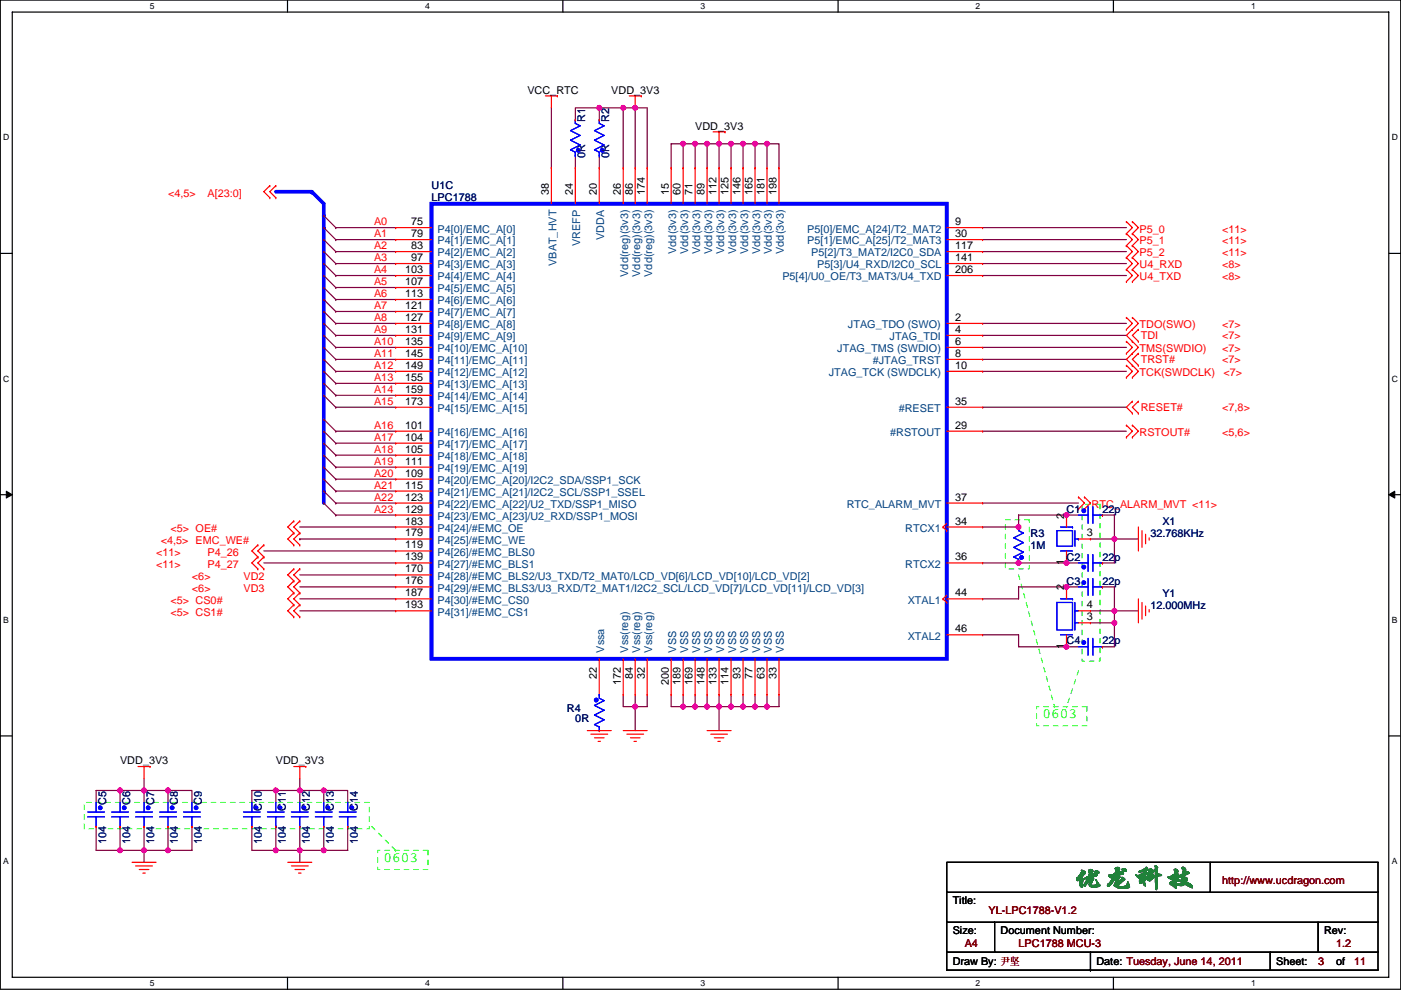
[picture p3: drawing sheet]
<svg xmlns="http://www.w3.org/2000/svg" width="297mm" height="210mm" viewBox="0 0 297 210" stroke-linecap="round" stroke-linejoin="round" font-family="sans-serif">
<defs><g id="words">
<text font-size="5.3" fill="#008000" x="227.4" y="187.7">优龙科技</text>
<g font-size="3" fill="#0f0">
<text x="221" y="152.3">0603</text>
<text x="81.3" y="182.8">0603</text>
</g>
<g font-size="2.3">
<text x="111.8" y="19.9">VCC_RTC</text>
<text x="129.6" y="19.9">VDD_3V3</text>
<text x="147.4" y="27.5">VDD_3V3</text>
<text x="116.4" y="41.4" transform="rotate(-90 116.4 41.4)">38</text>
<text x="121.5" y="41.4" transform="rotate(-90 121.5 41.4)">24</text>
<text x="126.5" y="41.4" transform="rotate(-90 126.5 41.4)">20</text>
<text x="131.6" y="41.4" transform="rotate(-90 131.6 41.4)">26</text>
<text x="134.2" y="41.4" transform="rotate(-90 134.2 41.4)">86</text>
<text x="136.7" y="41.4" transform="rotate(-90 136.7 41.4)">174</text>
<text x="141.8" y="41.4" transform="rotate(-90 141.8 41.4)">15</text>
<text x="144.3" y="41.4" transform="rotate(-90 144.3 41.4)">60</text>
<text x="146.9" y="41.4" transform="rotate(-90 146.9 41.4)">71</text>
<text x="149.4" y="41.4" transform="rotate(-90 149.4 41.4)">89</text>
<text x="151.9" y="41.4" transform="rotate(-90 151.9 41.4)">112</text>
<text x="154.5" y="41.4" transform="rotate(-90 154.5 41.4)">125</text>
<text x="157" y="41.4" transform="rotate(-90 157 41.4)">146</text>
<text x="159.6" y="41.4" transform="rotate(-90 159.6 41.4)">165</text>
<text x="162.1" y="41.4" transform="rotate(-90 162.1 41.4)">181</text>
<text x="164.6" y="41.4" transform="rotate(-90 164.6 41.4)">198</text>
<text x="87.2" y="47.8">75</text>
<text x="202.5" y="47.8">9</text>
<text x="87.2" y="50.3">79</text>
<text x="87.2" y="52.8">83</text>
<text x="202.5" y="52.8">117</text>
<text x="202.5" y="50.3">30</text>
<text x="85.9" y="57.9">103</text>
<text x="87.2" y="55.4">97</text>
<text x="202.5" y="57.9">206</text>
<text x="202.5" y="55.4">141</text>
<text x="85.9" y="60.5">107</text>
<text x="85.9" y="63">113</text>
<text x="85.9" y="65.5">121</text>
<text x="85.9" y="68.1">127</text>
<text x="85.9" y="70.6">131</text>
<text x="202.5" y="70.6">4</text>
<text x="202.5" y="68.1">2</text>
<text x="85.9" y="73.2">135</text>
<text x="85.9" y="75.7">145</text>
<text x="202.5" y="73.2">6</text>
<text x="202.5" y="75.7">8</text>
<text x="85.9" y="78.2">149</text>
<text x="85.9" y="80.8">155</text>
<text x="85.9" y="83.3">159</text>
<text x="202.5" y="78.2">10</text>
<text x="85.9" y="85.9">173</text>
<text x="202.5" y="85.9">35</text>
<text x="85.9" y="90.9">101</text>
<text x="85.9" y="93.5">104</text>
<text x="202.5" y="90.9">29</text>
<text x="85.9" y="96">105</text>
<text x="85.9" y="98.6">111</text>
<text x="85.9" y="101.1">109</text>
<text x="85.9" y="103.6">115</text>
<text x="85.9" y="106.2">123</text>
<text x="202.5" y="106.2">37</text>
<text x="85.9" y="108.7">129</text>
<text x="85.9" y="111.3">183</text>
<text x="85.9" y="113.8">179</text>
<text x="202.5" y="111.3">34</text>
<text x="225.6" y="110" transform="rotate(-90 225.6 110)">2</text>
<text x="230.4" y="113.8">3</text>
<text x="85.9" y="116.3">119</text>
<text x="85.9" y="118.9">139</text>
<text x="202.5" y="118.9">36</text>
<text x="225.6" y="119.9" transform="rotate(-90 225.6 119.9)">1</text>
<text x="85.9" y="121.4">170</text>
<text x="85.9" y="124">176</text>
<text x="225.6" y="125.2" transform="rotate(-90 225.6 125.2)">2</text>
<text x="85.9" y="126.5">187</text>
<text x="85.9" y="129">193</text>
<text x="202.5" y="126.5">44</text>
<text x="230.4" y="131.6">3</text>
<text x="230.4" y="129">4</text>
<text x="202.5" y="134.1">46</text>
<text x="225.6" y="137.7" transform="rotate(-90 225.6 137.7)">1</text>
<text x="126.5" y="144.1" transform="rotate(-90 126.5 144.1)">22</text>
<text x="131.6" y="145.4" transform="rotate(-90 131.6 145.4)">172</text>
<text x="134.2" y="144.1" transform="rotate(-90 134.2 144.1)">84</text>
<text x="136.7" y="144.1" transform="rotate(-90 136.7 144.1)">32</text>
<text x="141.8" y="145.4" transform="rotate(-90 141.8 145.4)">200</text>
<text x="144.3" y="145.4" transform="rotate(-90 144.3 145.4)">189</text>
<text x="146.9" y="145.4" transform="rotate(-90 146.9 145.4)">169</text>
<text x="149.4" y="145.4" transform="rotate(-90 149.4 145.4)">148</text>
<text x="151.9" y="145.4" transform="rotate(-90 151.9 145.4)">133</text>
<text x="154.5" y="145.4" transform="rotate(-90 154.5 145.4)">114</text>
<text x="157" y="144.1" transform="rotate(-90 157 144.1)">93</text>
<text x="159.6" y="144.1" transform="rotate(-90 159.6 144.1)">77</text>
<text x="162.1" y="144.1" transform="rotate(-90 162.1 144.1)">63</text>
<text x="164.6" y="144.1" transform="rotate(-90 164.6 144.1)">33</text>
<text x="25.5" y="162.1">VDD_3V3</text>
<text x="58.5" y="162.1">VDD_3V3</text>
<text x="202" y="191.8">Title:</text>
<text x="202" y="198.2">Size:</text>
<text x="212.1" y="198.2">Document Number:</text>
<text x="280.7" y="198.2">Rev:</text>
<text x="202" y="204.8">Draw By: 尹坚</text>
<text x="232.5" y="204.8">Date: Tuesday, June 14, 2011</text>
<text x="270.6" y="204.8">Sheet:</text>
<text x="283.3" y="204.8">of</text>
</g>
<g font-size="2.3" fill="#000080">
<text x="124.1" y="25.9" transform="rotate(-90 124.1 25.9)">R1</text>
<text x="129.2" y="25.9" transform="rotate(-90 129.2 25.9)">R2</text>
<text x="124.1" y="33.5" transform="rotate(-90 124.1 33.5)">0R</text>
<text x="129.2" y="33.5" transform="rotate(-90 129.2 33.5)">0R</text>
<text x="91.5" y="40.2">U1C</text>
<text x="91.5" y="42.7">LPC1788</text>
<text x="218.5" y="113.8">R3</text>
<text x="226.1" y="108.8">C1</text>
<text x="233.7" y="108.8">22p</text>
<text x="243.9" y="113.8">32.768KHz</text>
<text x="246.4" y="111.3">X1</text>
<text x="218.5" y="116.4">1M</text>
<text x="226.1" y="118.9">C2</text>
<text x="233.7" y="118.9">22p</text>
<text x="226.1" y="124">C3</text>
<text x="233.7" y="124">22p</text>
<text x="243.9" y="129.1">12.000MHz</text>
<text x="246.4" y="126.5">Y1</text>
<text x="226.1" y="136.7">C4</text>
<text x="233.7" y="136.7">22p</text>
<text x="120.2" y="150.9">R4</text>
<text x="122" y="153.2">0R</text>
<text x="22.5" y="170.7" transform="rotate(-90 22.5 170.7)">C5</text>
<text x="27.6" y="170.7" transform="rotate(-90 27.6 170.7)">C6</text>
<text x="32.7" y="170.7" transform="rotate(-90 32.7 170.7)">C7</text>
<text x="37.7" y="170.7" transform="rotate(-90 37.7 170.7)">C8</text>
<text x="42.8" y="170.7" transform="rotate(-90 42.8 170.7)">C9</text>
<text x="55.5" y="172" transform="rotate(-90 55.5 172)">C10</text>
<text x="60.6" y="172" transform="rotate(-90 60.6 172)">C11</text>
<text x="65.7" y="172" transform="rotate(-90 65.7 172)">C12</text>
<text x="70.8" y="172" transform="rotate(-90 70.8 172)">C13</text>
<text x="75.8" y="172" transform="rotate(-90 75.8 172)">C14</text>
<text x="22.5" y="179.1" transform="rotate(-90 22.5 179.1)">104</text>
<text x="27.6" y="179.1" transform="rotate(-90 27.6 179.1)">104</text>
<text x="32.7" y="179.1" transform="rotate(-90 32.7 179.1)">104</text>
<text x="37.7" y="179.1" transform="rotate(-90 37.7 179.1)">104</text>
<text x="42.8" y="179.1" transform="rotate(-90 42.8 179.1)">104</text>
<text x="55.5" y="179.1" transform="rotate(-90 55.5 179.1)">104</text>
<text x="60.6" y="179.1" transform="rotate(-90 60.6 179.1)">104</text>
<text x="65.7" y="179.1" transform="rotate(-90 65.7 179.1)">104</text>
<text x="70.8" y="179.1" transform="rotate(-90 70.8 179.1)">104</text>
<text x="75.8" y="179.1" transform="rotate(-90 75.8 179.1)">104</text>
</g>
<g font-size="2.3" fill="#f00">
<text x="35.6" y="41.7">&lt;4,5&gt;</text>
<text x="44" y="41.7">A[23:0]</text>
<text x="79.3" y="47.8">A0</text>
<text x="79.3" y="50.3">A1</text>
<text x="79.3" y="52.9">A2</text>
<text x="241.6" y="49.3">P5_0</text>
<text x="241.6" y="51.9">P5_1</text>
<text x="259.1" y="49.3">&lt;11&gt;</text>
<text x="259.1" y="51.9">&lt;11&gt;</text>
<text x="79.3" y="55.4">A3</text>
<text x="79.3" y="57.9">A4</text>
<text x="241.6" y="54.4">P5_2</text>
<text x="241.6" y="56.9">U4_RXD</text>
<text x="241.6" y="59.5">U4_TXD</text>
<text x="259.1" y="56.9">&lt;8&gt;</text>
<text x="259.1" y="54.4">&lt;11&gt;</text>
<text x="259.1" y="59.5">&lt;8&gt;</text>
<text x="79.3" y="60.5">A5</text>
<text x="79.3" y="63">A6</text>
<text x="79.3" y="65.6">A7</text>
<text x="79.3" y="68.1">A8</text>
<text x="79.3" y="70.6">A9</text>
<text x="241.6" y="69.6">TDO(SWO)</text>
<text x="241.9" y="71.9">TDI</text>
<text x="259.1" y="71.9">&lt;7&gt;</text>
<text x="259.1" y="69.6">&lt;7&gt;</text>
<text x="79.3" y="73.2">A10</text>
<text x="79.3" y="75.7">A11</text>
<text x="241.6" y="74.7">TMS(SWDIO)</text>
<text x="241.9" y="77">TRST#</text>
<text x="259.1" y="77">&lt;7&gt;</text>
<text x="259.1" y="74.7">&lt;7&gt;</text>
<text x="79.3" y="78.3">A12</text>
<text x="79.3" y="80.8">A13</text>
<text x="79.3" y="83.3">A14</text>
<text x="241.6" y="79.8">TCK(SWDCLK)</text>
<text x="259.4" y="79.8">&lt;7&gt;</text>
<text x="79.3" y="85.9">A15</text>
<text x="241.9" y="87.2">RESET#</text>
<text x="259.1" y="87.2">&lt;7,8&gt;</text>
<text x="79.3" y="93.5">A17</text>
<text x="79.3" y="91">A16</text>
<text x="241.6" y="92.5">RSTOUT#</text>
<text x="259.1" y="92.5">&lt;5,6&gt;</text>
<text x="79.3" y="101.1">A20</text>
<text x="79.3" y="98.6">A19</text>
<text x="79.3" y="96">A18</text>
<text x="79.3" y="106.2">A22</text>
<text x="79.3" y="103.7">A21</text>
<text x="231.5" y="107.7">RTC_ALARM_MVT &lt;11&gt;</text>
<text x="36.1" y="112.8">&lt;5&gt; OE#</text>
<text x="79.3" y="108.7">A23</text>
<text x="33.1" y="117.9">&lt;11&gt;</text>
<text x="34.1" y="115.4">&lt;4,5&gt; EMC_WE#</text>
<text x="44" y="117.9">P4_26</text>
<text x="33.1" y="120.4">&lt;11&gt;</text>
<text x="40.7" y="123">&lt;6&gt;</text>
<text x="40.7" y="125.5">&lt;6&gt;</text>
<text x="44" y="120.4">P4_27</text>
<text x="51.6" y="123">VD2</text>
<text x="51.6" y="125.5">VD3</text>
<text x="36.1" y="128.1">&lt;5&gt; CS0#</text>
<text x="36.1" y="130.6">&lt;5&gt; CS1#</text>
</g>
<g font-size="2.3" fill="#004080">
<text x="92.8" y="49.3">P4[0]/EMC_A[0]</text>
<text x="92.8" y="51.9">P4[1]/EMC_A[1]</text>
<text x="123" y="52.2" transform="rotate(-90 123 52.2)">VREFP</text>
<text x="128.1" y="50.9" transform="rotate(-90 128.1 50.9)">VDDA</text>
<text x="143.4" y="53.8" transform="rotate(-90 143.4 53.8)">Vdd(3v3)</text>
<text x="145.9" y="53.8" transform="rotate(-90 145.9 53.8)">Vdd(3v3)</text>
<text x="148.4" y="53.8" transform="rotate(-90 148.4 53.8)">Vdd(3v3)</text>
<text x="151" y="53.8" transform="rotate(-90 151 53.8)">Vdd(3v3)</text>
<text x="153.5" y="53.8" transform="rotate(-90 153.5 53.8)">Vdd(3v3)</text>
<text x="156.1" y="53.8" transform="rotate(-90 156.1 53.8)">Vdd(3v3)</text>
<text x="158.6" y="53.8" transform="rotate(-90 158.6 53.8)">Vdd(3v3)</text>
<text x="161.1" y="53.8" transform="rotate(-90 161.1 53.8)">Vdd(3v3)</text>
<text x="163.7" y="53.8" transform="rotate(-90 163.7 53.8)">Vdd(3v3)</text>
<text x="166.2" y="53.8" transform="rotate(-90 166.2 53.8)">Vdd(3v3)</text>
<text x="171.1" y="49.3">P5[0]/EMC_A[24]/T2_MAT2</text>
<text x="171.1" y="51.9">P5[1]/EMC_A[25]/T2_MAT3</text>
<text x="92.8" y="54.4">P4[2]/EMC_A[2]</text>
<text x="92.8" y="56.9">P4[3]/EMC_A[3]</text>
<text x="92.8" y="59.5">P4[4]/EMC_A[4]</text>
<text x="118" y="56.4" transform="rotate(-90 118 56.4)">VBAT_HVT</text>
<text x="133.2" y="58.7" transform="rotate(-90 133.2 58.7)">Vdd(reg)(3v3)</text>
<text x="135.7" y="58.7" transform="rotate(-90 135.7 58.7)">Vdd(reg)(3v3)</text>
<text x="138.3" y="58.7" transform="rotate(-90 138.3 58.7)">Vdd(reg)(3v3)</text>
<text x="165.9" y="59.5">P5[4]/U0_OE/T3_MAT3/U4_TXD</text>
<text x="172" y="54.4">P5[2]/T3_MAT2/I2C0_SDA</text>
<text x="173.3" y="56.9">P5[3]/U4_RXD/I2C0_SCL</text>
<text x="92.8" y="62">P4[5]/EMC_A[5]</text>
<text x="92.8" y="64.6">P4[6]/EMC_A[6]</text>
<text x="92.8" y="67.1">P4[7]/EMC_A[7]</text>
<text x="92.8" y="69.6">P4[8]/EMC_A[8]</text>
<text x="179.8" y="69.6">JTAG_TDO (SWO)</text>
<text x="92.8" y="72.2">P4[9]/EMC_A[9]</text>
<text x="92.8" y="74.7">P4[10]/EMC_A[10]</text>
<text x="92.8" y="77.3">P4[11]/EMC_A[11]</text>
<text x="177.5" y="74.7">JTAG_TMS (SWDIO)</text>
<text x="185" y="77.3">#JTAG_TRST</text>
<text x="188.6" y="72.2">JTAG_TDI</text>
<text x="92.8" y="79.8">P4[12]/EMC_A[12]</text>
<text x="92.8" y="82.3">P4[13]/EMC_A[13]</text>
<text x="175.7" y="79.8">JTAG_TCK (SWDCLK)</text>
<text x="92.8" y="84.9">P4[14]/EMC_A[14]</text>
<text x="92.8" y="87.4">P4[15]/EMC_A[15]</text>
<text x="190.5" y="87.4">#RESET</text>
<text x="92.8" y="92.5">P4[16]/EMC_A[16]</text>
<text x="92.8" y="95">P4[17]/EMC_A[17]</text>
<text x="188.7" y="92.5">#RSTOUT</text>
<text x="92.8" y="97.6">P4[18]/EMC_A[18]</text>
<text x="92.8" y="100.1">P4[19]/EMC_A[19]</text>
<text x="92.8" y="102.7">P4[20]/EMC_A[20]/I2C2_SDA/SSP1_SCK</text>
<text x="92.8" y="105.2">P4[21]/EMC_A[21]/I2C2_SCL/SSP1_SSEL</text>
<text x="92.8" y="107.7">P4[22]/EMC_A[22]/U2_TXD/SSP1_MISO</text>
<text x="179.5" y="107.7">RTC_ALARM_MVT</text>
<text x="92.8" y="110.3">P4[23]/EMC_A[23]/U2_RXD/SSP1_MOSI</text>
<text x="92.8" y="112.8">P4[24]/#EMC_OE</text>
<text x="191.9" y="112.8">RTCX1</text>
<text x="92.8" y="115.4">P4[25]/#EMC_WE</text>
<text x="92.8" y="117.9">P4[26]/#EMC_BLS0</text>
<text x="92.8" y="120.4">P4[27]/#EMC_BLS1</text>
<text x="92.8" y="123">P4[28]/#EMC_BLS2/U3_TXD/T2_MAT0/LCD_VD[6]/LCD_VD[10]/LCD_VD[2]</text>
<text x="92.8" y="125.5">P4[29]/#EMC_BLS3/U3_RXD/T2_MAT1/I2C2_SCL/LCD_VD[7]/LCD_VD[11]/LCD_VD[3]</text>
<text x="191.9" y="120.4">RTCX2</text>
<text x="92.8" y="128.1">P4[30]/#EMC_CS0</text>
<text x="92.8" y="130.6">P4[31]/#EMC_CS1</text>
<text x="192.4" y="128.1">XTAL1</text>
<text x="192.4" y="135.7">XTAL2</text>
<text x="128.1" y="138.5" transform="rotate(-90 128.1 138.5)">Vssa</text>
<text x="133.2" y="138.5" transform="rotate(-90 133.2 138.5)">Vss(reg)</text>
<text x="135.7" y="138.5" transform="rotate(-90 135.7 138.5)">Vss(reg)</text>
<text x="138.3" y="138.5" transform="rotate(-90 138.3 138.5)">Vss(reg)</text>
<text x="143.4" y="138.5" transform="rotate(-90 143.4 138.5)">VSS</text>
<text x="145.9" y="138.5" transform="rotate(-90 145.9 138.5)">VSS</text>
<text x="148.4" y="138.5" transform="rotate(-90 148.4 138.5)">VSS</text>
<text x="151" y="138.5" transform="rotate(-90 151 138.5)">VSS</text>
<text x="153.5" y="138.5" transform="rotate(-90 153.5 138.5)">VSS</text>
<text x="156.1" y="138.5" transform="rotate(-90 156.1 138.5)">VSS</text>
<text x="158.6" y="138.5" transform="rotate(-90 158.6 138.5)">VSS</text>
<text x="161.1" y="138.5" transform="rotate(-90 161.1 138.5)">VSS</text>
<text x="163.7" y="138.5" transform="rotate(-90 163.7 138.5)">VSS</text>
<text x="166.2" y="138.5" transform="rotate(-90 166.2 138.5)">VSS</text>
</g>
<g font-size="2.3" fill="#800000">
<text x="259.1" y="187.5">http://www.ucdragon.com</text>
<text x="209.6" y="193.8">YL-LPC1788-V1.2</text>
<text x="204.5" y="201">A4</text>
<text x="216" y="201">LPC1788 MCU-3</text>
<text x="283.3" y="201">1.2</text>
<text x="279.5" y="204.8">3</text>
<text x="287.1" y="204.8">11</text>
</g>
<g font-size="1.8">
<text x="31.8" y="1.9">5</text>
<text x="90.1" y="1.9">4</text>
<text x="148.5" y="1.9">3</text>
<text x="206.9" y="1.9">2</text>
<text x="265.2" y="1.9">1</text>
<text x=".7" y="29.8">D</text>
<text x="295.1" y="29.8">D</text>
<text x=".7" y="81">C</text>
<text x="295.1" y="81">C</text>
<text x=".7" y="132.1">B</text>
<text x="295.1" y="132.1">B</text>
<text x=".7" y="183.3">A</text>
<text x="295.1" y="183.3">A</text>
<text x="31.8" y="209.2">5</text>
<text x="90.1" y="209.2">4</text>
<text x="148.5" y="209.2">3</text>
<text x="206.9" y="209.2">2</text>
<text x="265.2" y="209.2">1</text>
</g>
</g></defs>
<path d="M.1 0h296.9v209.8h-296.9zM2.6 2.6h291.8v204.7h-291.8z" fill="none" stroke="#000" stroke-width=".25"/>
<g fill="#fff">
<path d="M31.8 .3h1v2h-1z"/>
<path d="M31.8 207.5h1v2.1h-1z"/>
</g>
<path d="M61 0v2.6M61 207.3v2.5" fill="none" stroke="#000" stroke-width=".25"/>
<g fill="#fff">
<path d="M90.1 .3h1v2h-1z"/>
<path d="M90.1 207.5h1v2.1h-1z"/>
</g>
<path d="M119.3 0v2.6M119.3 207.3v2.5" fill="none" stroke="#000" stroke-width=".25"/>
<g fill="#fff">
<path d="M148.5 .3h1v2h-1z"/>
<path d="M148.5 207.5h1v2.1h-1z"/>
</g>
<path d="M177.7 0v2.6M177.7 207.3v2.5" fill="none" stroke="#000" stroke-width=".25"/>
<g fill="#fff">
<path d="M206.9 .3h1v2h-1z"/>
<path d="M206.9 207.5h1v2.1h-1z"/>
</g>
<path d="M236.1 0v2.6M236.1 207.3v2.5" fill="none" stroke="#000" stroke-width=".25"/>
<g fill="#fff">
<path d="M265.2 .3h1v2h-1z"/>
<path d="M265.2 207.5h1v2.1h-1z"/>
<path d="M.7 28.2h1.3v2h-1.3z"/>
<path d="M295.1 28.2h1.3v2h-1.3z"/>
<path d="M.7 79.3h1.3v2.1h-1.3z"/>
<path d="M295.1 79.3h1.3v2.1h-1.3z"/>
</g>
<path d="M.1 53.7h2.5M294.4 53.7h2.6" fill="none" stroke="#000" stroke-width=".25"/>
<g fill="#fff">
<path d="M.7 130.5h1.2v2h-1.2z"/>
<path d="M295.1 130.5h1.2v2h-1.2z"/>
</g>
<path d="M.1 104.9h2.5M294.4 104.9h2.6" fill="none" stroke="#000" stroke-width=".25"/>
<path d="M1.3 104.2l1.3 .7-1.3 .7zM294.4 104.9l1.3-.7v1.4z" fill="#000" stroke="#000" stroke-width=".21"/>
<g fill="#fff">
<path d="M.7 181.7h1.2v2h-1.2z"/>
<path d="M295.1 181.7h1.2v2h-1.2z"/>
</g>
<path d="M.1 156.1h2.5M294.4 156.1h2.6M200.7 195.6h91.5M200.7 182.9h91.5v22.9h-91.5zM200.7 189.3h91.5M210.9 195.6v6.4M256.6 182.9v6.4M279.5 195.6v6.4M200.7 202h91.5M231.2 205.8h.1M231.2 202v3.8M269.3 202v3.8" fill="none" stroke="#000" stroke-width=".25"/>
<path d="M213.2 110.3h5v10.4h-5zM229.4 107h3.8v33.2h-3.8zM216 121.9l7.6 28M219.8 149.9h10.6v4h-10.6zM223.6 149.9h.1M226.1 149.9h.1M228.7 142.3l-2.6 7.6M17.8 170.2h60.5v5.6h-60.5zM78.8 175.3l5.1 5.1M80.1 180.4h10.6v4h-10.6zM83.9 180.4h.1" fill="none" stroke="#0f0" stroke-width=".21" stroke-dasharray="1 1 1 1 1 1 1 1"/>
<g fill="none" stroke="#800040" stroke-width=".25">
<path d="M116.9 22.9v12.7M122 33v2.6M127.1 33v2.6M127.1 22.9h-5.1v2.5M127.1 22.9h.1M127.1 22.9h5M127.1 22.9v2.5M132.1 22.9h.1M132.1 22.9h2.6M132.1 22.9v12.7M134.7 22.9h.1M134.7 22.9v12.7"/>
<path d="M134.7 22.9h2.5v12.7M144.8 30.5h-2.5v5.1M144.8 30.5h.1M144.8 30.5h2.6M144.8 30.5v5.1M147.4 30.5h.1M147.4 30.5h2.5M147.4 30.5v5.1M149.9 30.5h.1M149.9 30.5h2.6M149.9 30.5v5.1M152.5 30.5h2.5"/>
<path d="M152.5 30.5h.1M152.5 30.5v5.1M155 30.5v5.1M155 30.5h.1M155 30.5h2.5M157.5 30.5h.1M157.5 30.5h2.6v5.1M157.5 30.5v5.1M160.1 30.5h2.5v5.1M160.1 30.5h.1M162.6 30.5h2.6v5.1M162.6 30.5h.1"/>
<path d="M68.6 58.4h.1M68.6 55.9h.1M68.6 53.4h.1M68.6 50.8h.1M68.6 45.7h.1M68.6 48.3h.1M68.6 58.4l2.6 2.6M68.6 55.9l2.6 2.5M68.6 53.4l2.6 2.5M68.6 50.8l2.6 2.6M68.6 45.7l2.6 2.6M68.6 48.3l2.6 2.5"/>
<path d="M71.2 48.3h.1M71.2 50.8h.1M71.2 53.4h.1M71.2 55.9h.1M71.2 58.4h.1M71.2 48.3h12.7M71.2 50.8h12.7M71.2 53.4h12.7M71.2 55.9h12.7M71.2 58.4h12.7M208.3 48.3h30.5M208.3 50.8h30.5"/>
<path d="M208.3 53.4h30.5M208.3 55.9h30.5M208.3 58.4h30.5M68.6 78.8h.1M68.6 76.2h.1M68.6 73.7h.1M68.6 71.1h.1M68.6 68.6h.1M68.6 66.1h.1M68.6 63.5h.1M68.6 61h.1M68.6 78.8l2.6 2.5"/>
<path d="M68.6 76.2l2.6 2.6M68.6 73.7l2.6 2.5M68.6 71.1l2.6 2.6M68.6 68.6l2.6 2.5M68.6 66.1l2.6 2.5M68.6 63.5l2.6 2.6M68.6 61l2.6 2.5M71.2 61h.1M71.2 63.5h.1M71.2 66.1h.1M71.2 68.6h.1M71.2 71.1h.1"/>
<path d="M71.2 73.7h.1M71.2 76.2h.1M71.2 78.8h.1M71.2 61h12.7M71.2 63.5h12.7M71.2 66.1h12.7M71.2 68.6h12.7M71.2 71.1h12.7M71.2 73.7h12.7M71.2 76.2h12.7M71.2 78.8h12.7M208.3 68.6h30.5"/>
<path d="M208.3 73.7h30.5M208.3 78.8h30.5M208.3 71.1h30.5M208.3 76.2h30.5M68.6 99.1h.1M68.6 96.5h.1M68.6 94h.1M68.6 91.5h.1M68.6 88.9h.1M68.6 83.8h.1M68.6 81.3h.1M68.6 99.1l2.6 2.5"/>
<path d="M68.6 96.5l2.6 2.6M68.6 94l2.6 2.5M68.6 91.5l2.6 2.5M68.6 88.9l2.6 2.6M68.6 83.8l2.6 2.6M68.6 81.3l2.6 2.5M71.2 81.3h.1M71.2 83.8h.1M71.2 86.4h.1M71.2 99.1h.1M71.2 96.5h.1M71.2 94h.1"/>
<path d="M71.2 91.5h.1M71.2 81.3h12.7M71.2 83.8h12.7M71.2 86.4h12.7M71.2 99.1h12.7M71.2 96.5h12.7M71.2 94h12.7M71.2 91.5h12.7M208.3 86.4h30.5M208.3 91.5h30.5M55.9 116.9h28M55.9 119.4h28"/>
<path d="M63.6 114.3h.1M63.6 111.8h20.3M63.6 114.3h20.3M68.6 106.7h.1M68.6 104.2h.1M68.6 101.6h.1M68.6 106.7l2.6 2.5M68.6 104.2l2.6 2.5M68.6 101.6l2.6 2.6M71.2 109.2h.1M71.2 106.7h.1M71.2 104.2h.1"/>
<path d="M71.2 101.6h.1M71.2 109.2h12.7M71.2 106.7h12.7M71.2 104.2h12.7M71.2 101.6h12.7M208.3 119.4h7.7M208.3 106.7h20.4M216 119.4h.1M216 109.2v2.6h-7.7M216 109.2h.1M216 109.2h10.1M216 119.4h12.7"/>
<path d="M226.1 109.2h.1M226.1 119.4h.1M226.1 109.2h2.6M231.2 114.3h5.1M233.7 109.2h2.6M236.3 109.2h.1M236.3 114.3h5.1M236.3 114.3v5.1h-2.6M236.3 109.2v5.1M63.6 121.9h20.3M63.6 124.5h20.3M63.6 127h20.3"/>
<path d="M63.6 129.6h20.3M208.3 134.6h7.7v2.6h10.1M226.1 124.5h-10.1v2.5h-7.7M226.1 124.5h.1M226.1 137.2h.1M226.1 124.5h2.6M226.1 137.2h2.6M231.2 129.6h5.1M231.2 132.1h5.1M233.7 124.5h2.6v5.1h5.1M236.3 132.1h.1M236.3 129.6v7.6h-2.6"/>
<path d="M236.3 129.6h.1M132.1 147.3v2.6h2.6M134.7 149.9h.1M134.7 147.3v2.6M134.7 149.9v5.1M137.2 147.3v2.6h-2.5M142.3 147.3v2.6h2.5M144.8 149.9h.1M144.8 147.3v2.6M147.4 147.3v2.6M147.4 149.9h.1M149.9 147.3v2.6"/>
<path d="M149.9 149.9h.1M152.5 149.9v5.1M152.5 149.9h.1M152.5 147.3v2.6M155 147.3v2.6M155 149.9h.1M157.5 149.9h.1M157.5 147.3v2.6M160.1 149.9h.1M160.1 147.3v2.6M162.6 149.9h.1M162.6 147.3v2.6"/>
<path d="M165.2 147.3v2.6h-20.4M20.4 175.3v5.1h5.1M25.5 167.7h-5.1v2.5M25.5 167.7h.1M25.5 167.7h5M25.5 175.3h.1M25.5 167.7v2.5M25.5 175.3v5.1M30.5 167.7h.1M30.5 165.1v2.6M30.5 167.7h5.1v2.5M30.5 175.3v5.1"/>
<path d="M30.5 167.7v2.5M35.6 167.7h5.1v2.5M35.6 167.7h.1M35.6 175.3v5.1M40.7 175.3v5.1h-10.2M53.4 175.3v5.1h5.1M58.5 167.7h-5.1v2.5M58.5 167.7h.1M58.5 167.7h5.1M58.5 175.3h.1M58.5 167.7v2.5M58.5 175.3v5.1"/>
<path d="M63.6 167.7h.1M63.6 165.1v2.6M63.6 167.7h5v2.5M63.6 175.3v5.1M63.6 167.7v2.5M68.6 167.7h5.1v2.5M68.6 167.7h.1M68.6 175.3v5.1M73.7 175.3v5.1h-10.1M25.5 180.4h5M30.5 180.4v2.5M30.5 180.4h.1"/>
<path d="M35.6 180.4h.1M58.5 180.4h5.1M63.6 180.4v2.5M63.6 180.4h.1M68.6 180.4h.1"/>
</g>
<path d="M58.5 40.7h7.6M66.1 40.7h.1M66.1 40.7l2.5 2.5v2.5M68.6 45.7v58.5M68.6 45.7h.1M91.5 43.2h109.2v96.5h-109.2zM68.6 104.2h.1M68.6 104.2v2.5" fill="none" stroke="#00f" stroke-width=".76"/>
<g fill="#f0f" stroke="#f0f" stroke-width=".25">
<circle cx="215.9" cy="119.4" r=".5"/>
<circle cx="215.9" cy="111.8" r=".5"/>
<circle cx="226.1" cy="109.2" r=".5"/>
<circle cx="226.1" cy="119.4" r=".5"/>
<circle cx="226.1" cy="124.5" r=".5"/>
<circle cx="226.1" cy="137.2" r=".5"/>
<circle cx="236.3" cy="114.3" r=".5"/>
<circle cx="236.3" cy="132.1" r=".5"/>
<circle cx="134.7" cy="149.9" r=".5"/>
<circle cx="144.8" cy="149.9" r=".5"/>
<circle cx="162.6" cy="149.9" r=".5"/>
<circle cx="160.1" cy="149.9" r=".5"/>
<circle cx="157.5" cy="149.9" r=".5"/>
<circle cx="152.4" cy="149.9" r=".5"/>
<circle cx="132.1" cy="22.9" r=".5"/>
<circle cx="134.7" cy="22.9" r=".5"/>
<circle cx="162.6" cy="30.5" r=".5"/>
<circle cx="144.8" cy="30.5" r=".5"/>
<circle cx="147.4" cy="30.5" r=".5"/>
<circle cx="149.9" cy="30.5" r=".5"/>
<circle cx="157.5" cy="30.5" r=".5"/>
<circle cx="155" cy="30.5" r=".5"/>
<circle cx="160.1" cy="30.5" r=".5"/>
<circle cx="152.4" cy="30.5" r=".5"/>
<circle cx="30.5" cy="167.6" r=".5"/>
<circle cx="35.6" cy="167.6" r=".5"/>
<circle cx="25.4" cy="167.6" r=".5"/>
<circle cx="35.6" cy="180.3" r=".5"/>
<circle cx="30.5" cy="180.3" r=".5"/>
<circle cx="25.4" cy="180.3" r=".5"/>
<circle cx="63.5" cy="167.6" r=".5"/>
<circle cx="68.6" cy="167.6" r=".5"/>
<circle cx="58.5" cy="167.6" r=".5"/>
<circle cx="68.6" cy="180.3" r=".5"/>
<circle cx="63.5" cy="180.3" r=".5"/>
<circle cx="58.5" cy="180.3" r=".5"/>
<circle cx="149.9" cy="149.9" r=".5"/>
<circle cx="155" cy="149.9" r=".5"/>
<circle cx="236.3" cy="129.5" r=".5"/>
<circle cx="147.4" cy="149.9" r=".5"/>
<circle cx="127" cy="22.9" r=".5"/>
</g>
<g fill="none" stroke="#f00" stroke-width=".25">
<path d="M57.2 39.4h.1M57.2 39.4l-1.3 1.3 1.3 1.2M58.5 39.4h.1M58.5 39.4l-1.3 1.3 1.3 1.2M115.6 20.3h2.6M116.9 20.3v2.6M116.9 35.6h.1M116.9 35.6v7.6M118.2 20.3h.1M122 35.6h.1M122 33h.1M122 25.4h.1"/>
<path d="M122 35.6v7.6M127.1 35.6h.1M127.1 33h.1M127.1 25.4h.1M127.1 35.6v7.6M132.1 35.6h.1M132.1 35.6v7.6M133.4 20.3h2.6M134.7 20.3v2.6M134.7 35.6h.1M134.7 35.6v7.6M136 20.3h.1"/>
<path d="M137.2 35.6h.1M137.2 35.6v7.6M142.3 35.6h.1M142.3 35.6v7.6M144.8 35.6h.1M144.8 35.6v7.6M147.4 35.6h.1M147.4 35.6v7.6M149.9 35.6h.1M149.9 35.6v7.6M151.2 28h2.5M152.5 28v2.5"/>
<path d="M152.5 35.6h.1M152.5 35.6v7.6M153.7 28h.1M155 35.6h.1M155 35.6v7.6M157.5 35.6h.1M157.5 35.6v7.6M160.1 35.6h.1M160.1 35.6v7.6M162.6 35.6h.1M162.6 35.6v7.6M165.2 35.6h.1"/>
<path d="M165.2 35.6v7.6M57.2 41.9h.1M58.5 41.9h.1M83.9 48.3h.1M83.9 50.8h.1M83.9 53.4h.1M83.9 55.9h.1M83.9 58.4h.1M83.9 48.3h7.6M83.9 50.8h7.6M83.9 53.4h7.6M83.9 55.9h7.6"/>
<path d="M83.9 58.4h7.6M200.7 48.3h7.6M200.7 50.8h7.6M200.7 53.4h7.6M200.7 55.9h7.6M200.7 58.4h7.6M208.3 48.3h.1M208.3 50.8h.1M208.3 53.4h.1M208.3 55.9h.1M208.3 58.4h.1M238.8 47h.1"/>
<path d="M238.8 49.6h.1M238.8 52.1h.1M238.8 54.6h.1M238.8 57.2h.1M238.8 59.7h.1M238.8 47l1.3 1.3-1.3 1.3M238.8 49.6l1.3 1.2-1.3 1.3M238.8 52.1l1.3 1.3-1.3 1.2M238.8 54.6l1.3 1.3-1.3 1.3M238.8 57.2l1.3 1.2-1.3 1.3M240.1 47h.1M240.1 49.6h.1"/>
<path d="M240.1 52.1h.1M240.1 54.6h.1M240.1 57.2h.1M240.1 59.7h.1M240.1 47l1.3 1.3-1.3 1.3M240.1 49.6l1.3 1.2-1.3 1.3M240.1 52.1l1.3 1.3-1.3 1.2M240.1 54.6l1.3 1.3-1.3 1.3M240.1 57.2l1.3 1.2-1.3 1.3M83.9 61h.1M83.9 63.5h.1M83.9 66.1h.1"/>
<path d="M83.9 68.6h.1M83.9 71.1h.1M83.9 73.7h.1M83.9 76.2h.1M83.9 78.8h.1M83.9 61h7.6M83.9 63.5h7.6M83.9 66.1h7.6M83.9 68.6h7.6M83.9 71.1h7.6M83.9 73.7h7.6M83.9 76.2h7.6"/>
<path d="M83.9 78.8h7.6M200.7 68.6h7.6M200.7 71.1h7.6M200.7 73.7h7.6M200.7 76.2h7.6M200.7 78.8h7.6M208.3 68.6h.1M208.3 71.1h.1M208.3 73.7h.1M208.3 76.2h.1M208.3 78.8h.1M238.8 67.3h.1"/>
<path d="M238.8 69.9h.1M238.8 72.4h.1M238.8 75h.1M238.8 77.5h.1M238.8 67.3l1.3 1.3-1.3 1.3M238.8 72.4l1.3 1.3-1.3 1.3M238.8 77.5l1.3 1.3-1.3 1.2M240.1 67.3h.1M240.1 69.9h.1M240.1 72.4h.1M240.1 75h.1M240.1 77.5h.1"/>
<path d="M240.1 67.3l1.3 1.3-2.6 2.5 2.6 2.6-2.6 2.5 2.6 2.6-1.3 1.2M241.4 72.4h.1M241.4 69.9h.1M241.4 77.5h.1M241.4 75h.1M241.4 69.9l-1.3 1.2 1.3 1.3M241.4 75l-1.3 1.2 1.3 1.3M83.9 81.3h.1M83.9 83.8h.1M83.9 86.4h.1M83.9 91.5h.1M83.9 94h.1"/>
<path d="M83.9 96.5h.1M83.9 99.1h.1M83.9 81.3h7.6M83.9 83.8h7.6M83.9 86.4h7.6M83.9 91.5h7.6M83.9 94h7.6M83.9 96.5h7.6M83.9 99.1h7.6M200.7 86.4h7.6M200.7 91.5h7.6M208.3 86.4h.1"/>
<path d="M208.3 91.5h.1M238.8 80h.1M238.8 90.2h.1M238.8 92.7h.1M238.8 90.2l1.3 1.3-1.3 1.2M240.1 80h.1M240.1 85.1h.1M240.1 87.7h.1M240.1 90.2h.1M240.1 92.7h.1M240.1 85.1l-1.3 1.3 1.3 1.3M240.1 90.2l1.3 1.3-1.3 1.2"/>
<path d="M241.4 87.7h.1M241.4 85.1h.1M241.4 85.1l-1.3 1.3 1.3 1.3M54.7 115.6h.1M54.7 118.1h.1M54.7 115.6l-1.3 1.3 1.3 1.2M54.7 118.1l-1.3 1.3 1.3 1.3M55.9 115.6h.1M55.9 118.1h.1M55.9 115.6l-1.2 1.3 1.2 1.2M55.9 118.1l-1.2 1.3 1.2 1.3M62.3 113.1h.1"/>
<path d="M62.3 115.6h.1M62.3 110.5h.1M62.3 113.1l-1.3 1.2 1.3 1.3M62.3 110.5l-1.3 1.3 1.3 1.3M63.6 113.1h.1M63.6 115.6h.1M63.6 110.5h.1M63.6 113.1l-1.3 1.2 1.3 1.3M63.6 110.5l-1.3 1.3 1.3 1.3M83.9 101.6h.1M83.9 104.2h.1M83.9 106.7h.1"/>
<path d="M83.9 109.2h.1M83.9 111.8h.1M83.9 114.3h.1M83.9 116.9h.1M83.9 119.4h.1M83.9 114.3h7.6M83.9 101.6h7.6M83.9 104.2h7.6M83.9 106.7h7.6M83.9 109.2h7.6M83.9 111.8h7.6M83.9 116.9h7.6"/>
<path d="M83.9 119.4h7.6M200 111.8h.1M200 111.8l.7 .7M200.7 112.5h.1M200.7 106.7h7.6M200.7 111.8h7.6M200.7 119.4h7.6M200.7 111l-.7 .8M208.3 106.7h.1M208.3 111.8h.1M208.3 119.4h.1M216 119.4h.1"/>
<path d="M216 111.8h.1M226.1 119.4h.1M226.1 109.2h.1M226.1 109.2v2.6M226.1 116.9v2.5M228.7 105.4h.1M228.7 108h.1M228.7 109.2h.1M228.7 119.4h.1M228.7 105.4l1.2 1.3-1.2 1.3M228.7 114.3h2.5M229.9 105.4h.1"/>
<path d="M229.9 108h.1M229.9 105.4l1.3 1.3-1.3 1.3M231.2 114.3h.1M233.7 109.2h.1M233.7 119.4h.1M241.4 111.8v5.1M242.1 112.5v3.6M242.9 113.3v2M243.6 114.1v.5M54.7 120.7h.1M55.9 120.7h.1M62.3 120.7h.1"/>
<path d="M62.3 123.2h.1M62.3 125.8h.1M62.3 128.3h.1M62.3 130.8h.1M62.3 120.7l-1.3 1.2 1.3 1.3M62.3 123.2l-1.3 1.3 1.3 1.3M62.3 125.8l-1.3 1.2 1.3 1.3M62.3 128.3l-1.3 1.3 1.3 1.2M63.6 120.7h.1M63.6 123.2h.1M63.6 125.8h.1M63.6 128.3h.1"/>
<path d="M63.6 130.8h.1M63.6 120.7l-1.3 1.2 1.3 1.3M63.6 123.2l-1.3 1.3 1.3 1.3M63.6 125.8l-1.3 1.2 1.3 1.3M63.6 128.3l-1.3 1.3 1.3 1.2M83.9 121.9h.1M83.9 124.5h.1M83.9 127h.1M83.9 129.6h.1M83.9 121.9h7.6M83.9 124.5h7.6M83.9 127h7.6"/>
<path d="M83.9 129.6h7.6M127.1 139.7v7.6M132.1 139.7v7.6M134.7 139.7v7.6M137.2 139.7v7.6M142.3 139.7v7.6M144.8 139.7v7.6M147.4 139.7v7.6M149.9 139.7v7.6M152.5 139.7v7.6M155 139.7v7.6M157.5 139.7v7.6"/>
<path d="M160.1 139.7v7.6M162.6 139.7v7.6M165.2 139.7v7.6M200 127h.1M200 127l.7 .8M200.7 127.8h.1M200.7 127h7.6M200.7 126.3l-.7 .7M200.7 134.6h7.6M208.3 127h.1M208.3 134.6h.1M226.1 137.2h.1"/>
<path d="M226.1 124.5h.1M226.1 124.5v2.5M226.1 134.6v2.6M228.7 124.5h.1M228.7 137.2h.1M228.7 129.6h2.5M228.7 132.1h2.5M231.2 132.1h.1M231.2 129.6h.1M233.7 124.5h.1M233.7 137.2h.1M241.4 127v5.1"/>
<path d="M242.1 127.8v3.5M242.9 128.5v2.1M243.6 129.3v.5M124.5 155h5.1M125.3 155.7h3.5M126 156.5h2.1M126.8 157.2h.5M127.1 147.3h.1M127.1 155h.1M132.1 155h5.1M132.1 147.3h.1M132.9 155.7h3.6"/>
<path d="M133.7 156.5h2M134.4 157.2h.5M134.7 147.3h.1M137.2 147.3h.1M142.3 147.3h.1M144.8 147.3h.1M147.4 147.3h.1M149.9 155h5.1M149.9 147.3h.1M150.7 155.7h3.5M151.4 156.5h2.1M152.2 157.2h.5"/>
<path d="M152.5 147.3h.1M155 147.3h.1M157.5 147.3h.1M160.1 147.3h.1M162.6 147.3h.1M165.2 147.3h.1M20.4 170.2h.1M20.4 175.3h.1M25.5 170.2h.1M25.5 175.3h.1M29.3 162.6h2.5M30.5 162.6v2.5"/>
<path d="M30.5 170.2h.1M30.5 175.3h.1M31.8 162.6h.1M35.6 170.2h.1M35.6 175.3h.1M40.7 170.2h.1M40.7 175.3h.1M53.4 170.2h.1M53.4 175.3h.1M58.5 170.2h.1M58.5 175.3h.1M62.3 162.6h2.5"/>
<path d="M63.6 162.6v2.5M63.6 170.2h.1M63.6 175.3h.1M64.8 162.6h.1M68.6 170.2h.1M68.6 175.3h.1M73.7 170.2h.1M73.7 175.3h.1M28 182.9h5.1M28.8 183.7h3.5M29.5 184.4h2.1M30.3 185.2h.5"/>
<path d="M61 182.9h5.1M61.8 183.7h3.5M62.5 184.4h2.1M63.3 185.2h.5"/>
</g>
<g fill="none" stroke="#00f" stroke-width=".25">
<path d="M122 25.4v.8l1 .5-2 1 2 1-2 1 2 1.1-2 1 1 .5v.7M122 33h.1M127.1 25.4v.8l1 .5-2.1 1 2.1 1-2.1 1 2.1 1.1-2.1 1 1.1 .5v.7M127.1 33h.1M216 111.8v.7l1 .6-2.1 1 2.1 1-2.1 1 2.1 1-2.1 1 1.1 .5v.8M216 119.4h.1M224.1 112.5h3.3v3.3h-3.3zM224.8 116.9h2.6M224.8 111.8h2.6M227.4 111.8h.1M227.9 112.5v3.3M227.9 114.3h.8"/>
<path d="M228.7 114.3h.1M228.7 109.2h2M228.7 119.4h2M230.7 107.5v3.5M230.7 117.6v3.6M231.7 107.5v3.5M231.7 117.6v3.6M231.7 109.2h2M231.7 119.4h2M233.7 109.2h.1M233.7 119.4h.1M224.1 127.8h3.3v5.8h-3.3z"/>
<path d="M224.8 134.6h2.6M224.8 127h2.6M227.4 127h.1M227.9 127.8v5.8M227.9 132.1h.8M227.9 129.6h.1M227.9 129.6h.8M228.7 124.5h2M228.7 137.2h2M230.7 122.7v3.6M230.7 135.4v3.6M231.7 122.7v3.6"/>
<path d="M231.7 135.4v3.6M231.7 124.5h2M231.7 137.2h2M233.7 124.5h.1M233.7 137.2h.1M127.1 147.3v.8l1 .5-2.1 1 2.1 1-2.1 1.1 2.1 1-2.1 1 1.1 .5v.8M127.1 147.3h.1M18.6 173.2h3.6M18.6 172.2h3.6M20.4 170.2v2M20.4 175.3h.1M20.4 173.2v2.1"/>
<path d="M23.7 173.2h3.5M23.7 172.2h3.5M25.5 170.2v2M25.5 175.3h.1M25.5 173.2v2.1M28.8 173.2h3.5M28.8 172.2h3.5M30.5 170.2v2M30.5 175.3h.1M30.5 173.2v2.1M33.8 173.2h3.6M33.8 172.2h3.6"/>
<path d="M35.6 170.2v2M35.6 175.3h.1M35.6 173.2v2.1M38.9 173.2h3.6M38.9 172.2h3.6M40.7 170.2v2M40.7 175.3h.1M40.7 173.2v2.1M51.6 173.2h3.6M51.6 172.2h3.6M53.4 170.2v2M53.4 175.3h.1"/>
<path d="M53.4 173.2v2.1M56.7 173.2h3.6M56.7 172.2h3.6M58.5 170.2v2M58.5 175.3h.1M58.5 173.2v2.1M61.8 173.2h3.5M61.8 172.2h3.5M63.6 170.2v2M63.6 175.3h.1M63.6 173.2v2.1M66.9 173.2h3.5"/>
<path d="M66.9 172.2h3.5M68.6 170.2v2M68.6 175.3h.1M68.6 173.2v2.1M71.9 173.2h3.6M71.9 172.2h3.6M73.7 170.2v2M73.7 175.3h.1M73.7 173.2v2.1"/>
</g>
<g fill="#00f" stroke="#00f" stroke-width=".25">
<circle cx="69.5" cy="171.3" r=".38"/>
<circle cx="229.8" cy="123.6" r=".38"/>
<circle cx="64.4" cy="171.3" r=".38"/>
<circle cx="74.6" cy="171.3" r=".38"/>
<circle cx="229.8" cy="136.3" r=".38"/>
<circle cx="216.6" cy="118.2" r=".38"/>
<circle cx="21.3" cy="171.3" r=".38"/>
<circle cx="26.3" cy="171.3" r=".38"/>
<circle cx="31.4" cy="171.3" r=".38"/>
<circle cx="36.5" cy="171.3" r=".38"/>
<circle cx="41.6" cy="171.3" r=".38"/>
<circle cx="126.4" cy="148.5" r=".38"/>
<circle cx="229.8" cy="108.3" r=".38"/>
<circle cx="122.6" cy="31.9" r=".38"/>
<circle cx="54.3" cy="171.3" r=".38"/>
<circle cx="229.8" cy="120.3" r=".38"/>
<circle cx="59.4" cy="171.3" r=".38"/>
<circle cx="127.7" cy="31.9" r=".38"/>
</g>
<use href="#words"/>
</svg>
